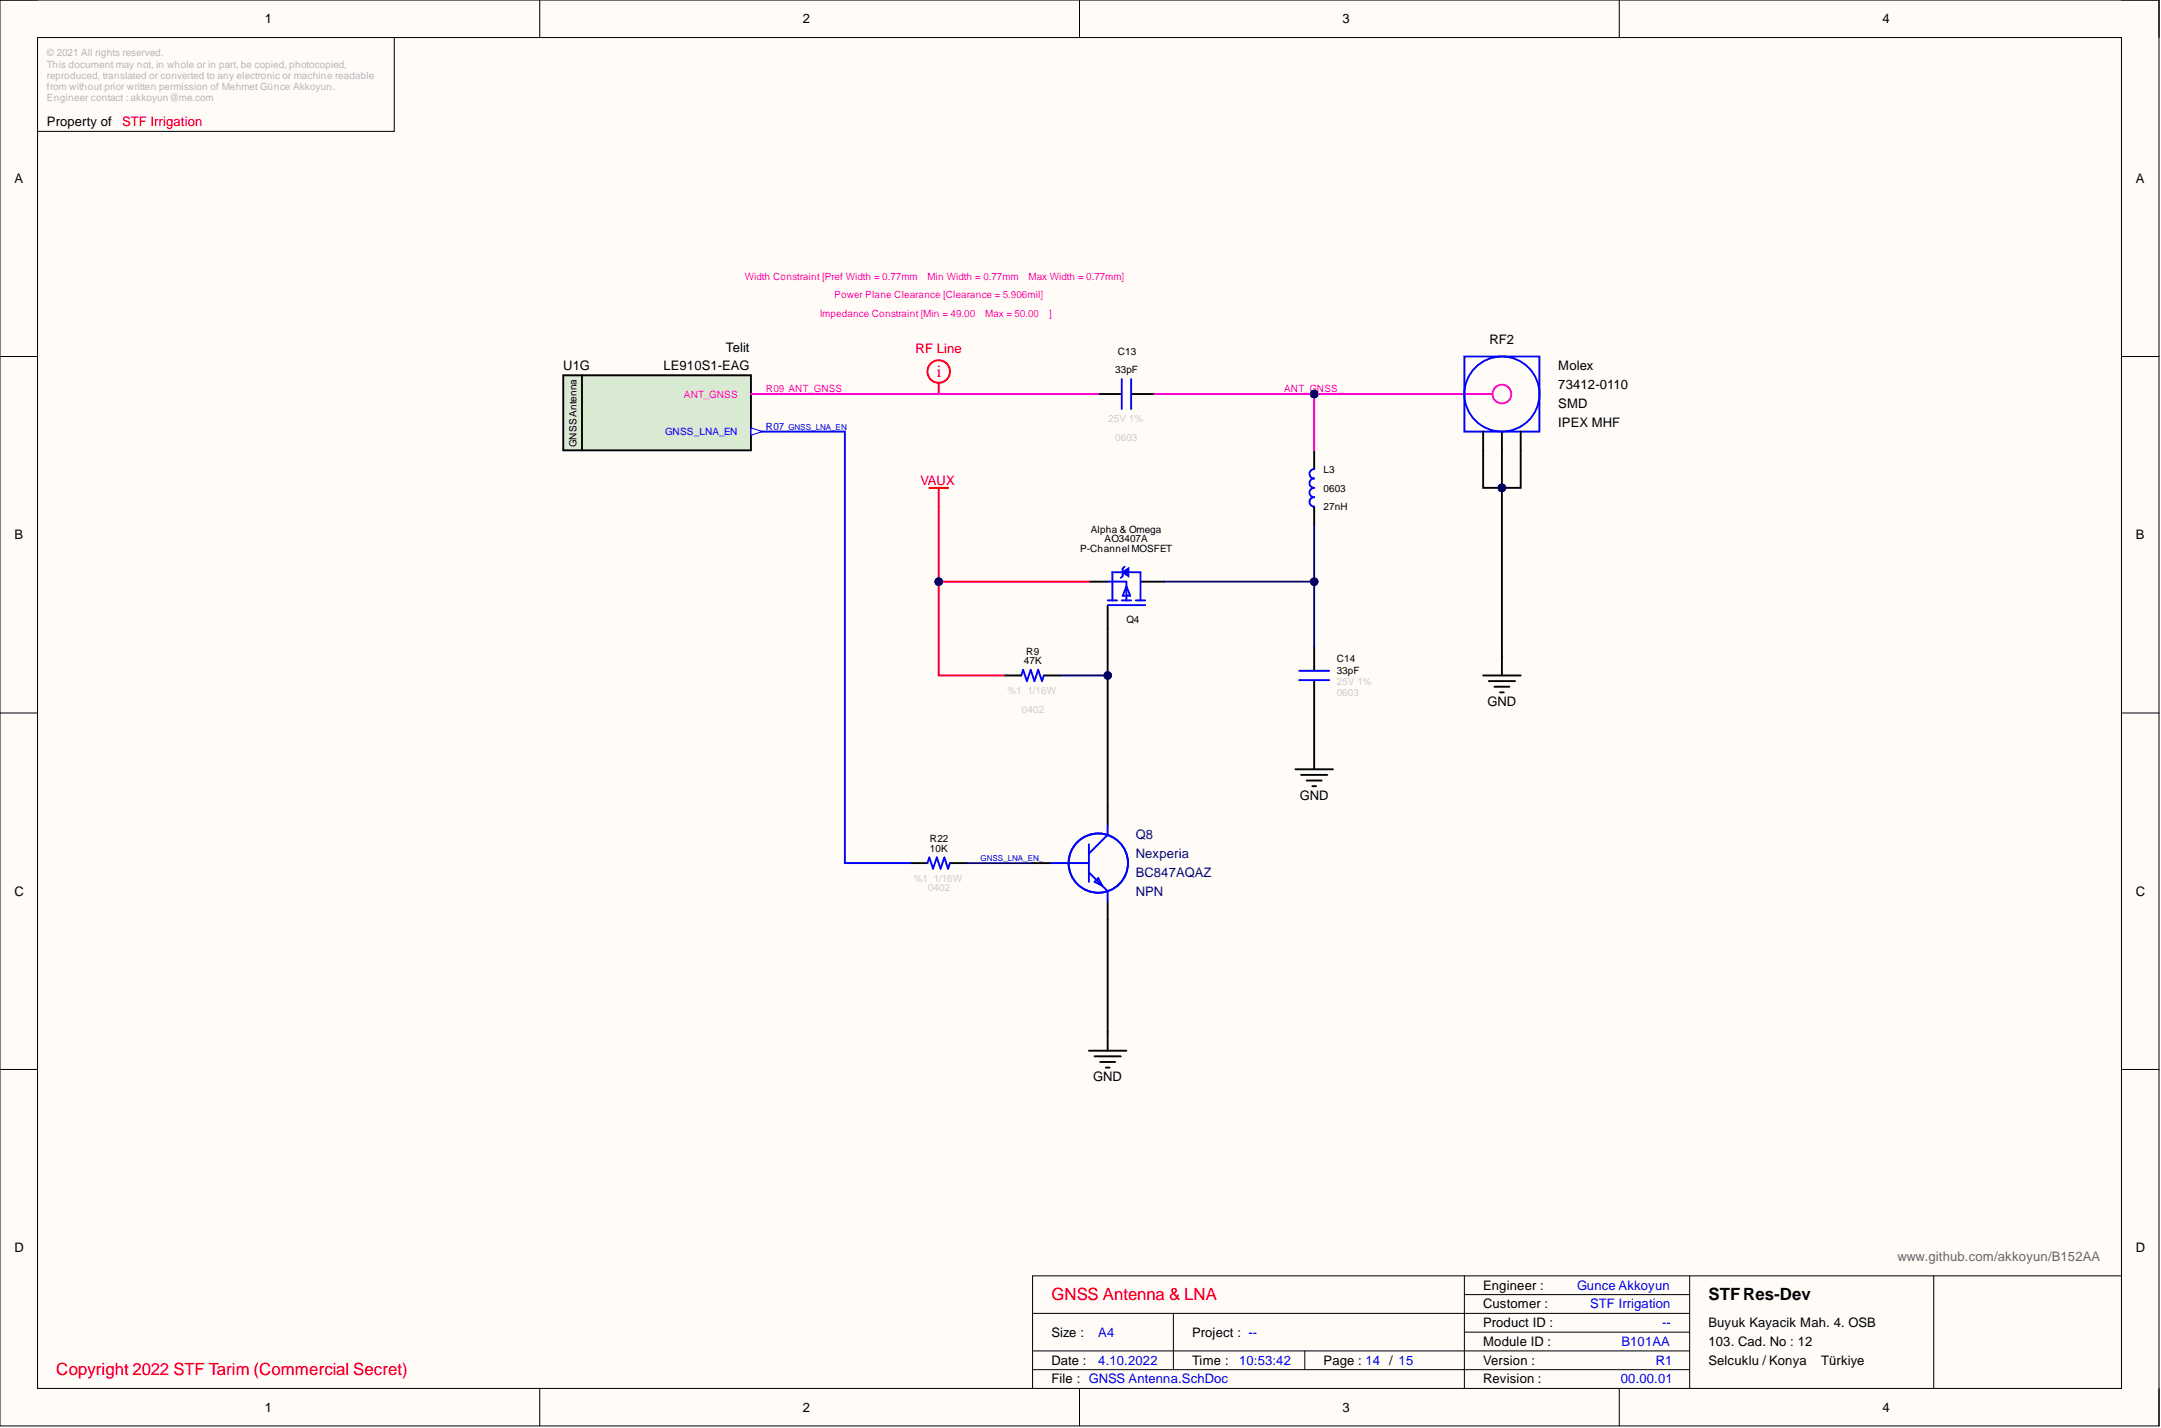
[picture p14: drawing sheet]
<svg xmlns="http://www.w3.org/2000/svg" width="292mm" height="193mm" viewBox="0 0 292 193" stroke-linecap="round" stroke-linejoin="round" font-family="sans-serif">
<defs><g id="words">
<g font-size="2.3" fill="#f00">
<text x="126.6" y="51">i</text>
<text x="142.1" y="175.7">GNSS Antenna &amp; LNA</text>
<text x="7.6" y="185.8">Copyright 2022 STF Tarim (Commercial Secret)</text>
</g>
<text font-size="2.3" x="230.9" y="175.7">STFRes-Dev</text>
<g font-size="1.8">
<text x="35.8" y="3.1">1</text>
<text x="108.5" y="3.1">2</text>
<text x="181.4" y="3.1">3</text>
<text x="254.4" y="3.1">4</text>
<text x="6.3" y="17.1">Property of</text>
<text x="1.9" y="24.7">A</text>
<text x="288.7" y="24.7">A</text>
<text x="98.1" y="47.5">Telit</text>
<text x="201.3" y="46.5">RF2</text>
<text x="76.1" y="50">U1G</text>
<text x="89.7" y="50">LE910S1-EAG</text>
<text x="210.6" y="52.6">73412-0110</text>
<text x="210.6" y="50">Molex</text>
<text x="210.6" y="57.6">IPEX MHF</text>
<text x="210.6" y="55.1">SMD</text>
<text x="1.9" y="72.9">B</text>
<text x="288.7" y="72.9">B</text>
<text x="201.1" y="95.4">GND</text>
<text x="175.7" y="108.1">GND</text>
<text x="1.9" y="121">C</text>
<text x="288.7" y="121">C</text>
<text x="147.8" y="146.1">GND</text>
<text x="1.9" y="169.2">D</text>
<text x="288.7" y="169.2">D</text>
<text x="200.5" y="174.3">Engineer :</text>
<text x="200.5" y="176.8">Customer :</text>
<text x="200.5" y="179.3">Product ID :</text>
<text x="230.9" y="179.3">Buyuk Kayacik Mah. 4. OSB</text>
<text x="142.1" y="184.4">Date :</text>
<text x="142.1" y="180.6">Size :</text>
<text x="161.1" y="184.4">Time :</text>
<text x="161.1" y="180.6">Project : --</text>
<text x="178.9" y="184.4">Page : 14 / 15</text>
<text x="200.5" y="181.9">Module ID :</text>
<text x="200.5" y="184.4">Version :</text>
<text x="230.9" y="181.9">103. Cad. No : 12</text>
<text x="230.9" y="184.4">Selcuklu / Konya</text>
<text x="246.2" y="184.4">Türkiye</text>
<text x="35.8" y="190.7">1</text>
<text x="108.5" y="190.7">2</text>
<text x="142.1" y="186.9">File : GNSS Antenna.SchDoc</text>
<text x="181.4" y="190.7">3</text>
<text x="200.5" y="186.9">Revision :</text>
<text x="254.4" y="190.7">4</text>
</g>
<g font-size="1.8" fill="#f00">
<text x="16.5" y="17.1">STF Irrigation</text>
<text x="123.8" y="47.8">RF Line</text>
<text x="124.4" y="65.5">VAUX</text>
</g>
<g font-size="1.8" fill="#000080">
<text x="153.5" y="113.4">Q8</text>
<text x="153.5" y="116">Nexperia</text>
<text x="153.5" y="118.5">BC847AQAZ</text>
<text x="153.5" y="121">NPN</text>
</g>
<text font-size="1.8" fill="#666" x="256.5" y="170.5">www.github.com/akkoyun/B152AA</text>
<g font-size="1.8" fill="#00f">
<text x="213.2" y="174.3">Gunce Akkoyun</text>
<text x="214.9" y="176.8">STF Irrigation</text>
<text x="224.7" y="179.3">--</text>
<text x="148.5" y="184.4">4.10.2022</text>
<text x="148.5" y="180.6">A4</text>
<text x="167.5" y="184.4">10:53:42</text>
<text x="219.2" y="181.9">B101AA</text>
<text x="223.8" y="184.4">R1</text>
<text x="219.1" y="186.9">00.00.01</text>
</g>
<g font-size="1.4" fill="#b7b7b7">
<text x="6.3" y="7.6">© 2021 All rights reserved.</text>
<text x="6.3" y="9.1">This document may not, in whole or in part, be copied, photocopied,</text>
<text x="6.3" y="10.7">reproduced, translated or converted to any electronic or machine readable</text>
<text x="6.3" y="12.2">from without prior written permission of Mehmet Günce Akkoyun.</text>
<text x="6.3" y="13.7">Engineer contact : akkoyun@me.com</text>
</g>
<g font-size="1.4" fill="#f0f">
<text x="100.7" y="37.8">Width Constraint [Pref Width = 0.77mm</text>
<text x="112.8" y="40.3">Power Plane Clearance [Clearance = 5.906mil]</text>
<text x="125.4" y="37.8">Min Width = 0.77mm</text>
<text x="139" y="37.8">Max Width = 0.77mm]</text>
<text x="110.8" y="42.9">Impedance Constraint [Min = 49.00</text>
<text x="133.2" y="42.9">Max = 50.00</text>
<text x="141.8" y="42.9">]</text>
<text x="92.5" y="53.8">ANT_GNSS</text>
<text x="103.5" y="53">R09 ANT_GNSS</text>
<text x="173.6" y="53">ANT_GNSS_</text>
</g>
<g font-size="1.4">
<text x="151.1" y="47.9">C13</text>
<text x="150.7" y="50.5">33pF</text>
<text x="178.9" y="63.9">L3</text>
<text x="178.9" y="66.4">0603</text>
<text x="178.9" y="69">27nH</text>
<text x="146" y="74.5">P-Channel MOSFET</text>
<text x="147.4" y="72">Alpha &amp; Omega</text>
<text x="149.3" y="73.3">AO3407A</text>
<text x="138.4" y="89.8">47K</text>
<text x="138.7" y="88.5">R9</text>
<text x="152.3" y="84.2">Q4</text>
<text x="180.7" y="89.5">C14</text>
<text x="180.7" y="91">33pF</text>
<text x="125.7" y="113.8">R22</text>
<text x="125.7" y="115.1">10K</text>
</g>
<g font-size="1.4" fill="#00f">
<text x="89.9" y="58.8">GNSS_LNA_EN</text>
<text x="103.5" y="58.1">R07</text>
</g>
<g font-size="1.4" fill="#ccc">
<text x="149.8" y="57.1">25V 1%</text>
<text x="150.7" y="59.6">0603</text>
<text x="136.2" y="93.8">%1</text>
<text x="138.9" y="93.8">1/16W</text>
<text x="180.7" y="94.1">0603</text>
<text x="180.7" y="92.5">25V 1%</text>
<text x="138.1" y="96.3">0402</text>
<text x="123.5" y="119.2">%1</text>
<text x="126.2" y="119.2">1/16W</text>
<text x="125.4" y="120.4">0402</text>
</g>
<text font-size="1.3" x="77.9" y="60.4" transform="rotate(-90 77.9 60.4)">GNSS Antenna</text>
<g font-size="1.1" fill="#00f">
<text x="106.6" y="58.1">GNSS_LNA_EN</text>
<text x="132.6" y="116.4">GNSS_LNA_EN_</text>
</g>
</g></defs>
<path d="M0 0h291.8v192.7h-291.8z" fill-rule="evenodd" fill="#fffcf8"/>
<path d="M0 0h291.8v192.7h-291.8z" fill="none" stroke="#000" stroke-width=".14"/>
<path d="M5.1 5.1h281.7v182.5h-281.7z" fill-rule="evenodd" fill="#fffcf8"/>
<g fill="none" stroke="#000" stroke-width=".14">
<path d="M0 0h5.1M5.1 5.1h281.7v182.5h-281.7zM53.3 5.1v12.7h-48.2M73 0v5.1M145.9 0v5.1M218.9 0v5.1M286.8 0h5v5.1M0 48.2h5.1M286.8 48.2h5M0 96.3h5.1M286.8 96.3h5M0 144.5h5.1"/>
<path d="M286.8 144.5h5M139.6 177.5h88.8M158.6 177.5v7.6M197.9 174.9h30.5M197.9 172.4v15.2M228.4 172.4v15.2M261.4 172.4v15.2M286.8 172.4h-147.2v15.2M73 187.6v5.1M139.6 182.6h88.8M139.6 185.1h88.8M145.9 187.6v5.1"/>
<path d="M176.4 182.6v2.5M197.9 180h30.5M218.9 187.6v5.1M291.8 187.6v5.1"/>
</g>
<path d="M76.1 50.7h25.4v10.2h-25.4z" fill-rule="evenodd" fill="#d9ead3"/>
<path d="M76.1 50.7h25.4v10.2h-25.4z" fill="none" stroke="#000" stroke-width=".25"/>
<path d="M101.5 53.2h5.1" fill="none" stroke="#f0f" stroke-width=".25"/>
<path d="M101.5 58.3h5.1" fill="none" stroke="#00f" stroke-width=".25"/>
<path d="M101.5 57.8l1.5 .5-1.5 .5z" fill="#f8fcff"/>
<path d="M101.5 57.8l1.5 .5-1.5 .5z" fill="none" stroke="#00f" stroke-width=".14"/>
<g fill="none" stroke="#000" stroke-width=".25">
<path d="M78.7 50.7v10.2M148.5 53.2h3M153 53.2h3.1M200.5 58.3v2.6M203 58.3v2.6M205.6 58.3v2.6M177.6 60.9v2.5M177.6 68.5v2.5M177.6 87.5v3M177.6 92v3.1M200.5 91.3h5.1M201.2 92h3.6"/>
<path d="M202 92.8h2M202.8 93.6h.5M203 88.7v2.6M123.1 116.6h2.3M128.4 116.6h2.3M139.6 116.6h2.5M149.7 109v2.6M175.1 104h5.1M175.9 104.7h3.5M176.6 105.5h2.1M177.4 106.2h.5M177.6 101.4v2.6"/>
<path d="M149.7 121.7v2.5M149.7 139.4v2.6M147.2 142h5.1M147.9 142.7h3.6M148.7 143.5h2M149.5 144.3h.5"/>
</g>
<g fill="none" stroke="#f0f" stroke-width=".25">
<path d="M194.1 53.2h7.6"/>
<circle cx="203" cy="53.2" r="1.27"/>
</g>
<g fill="none" stroke="#00f" stroke-width=".25">
<path d="M151.6 51.2v4.1M152.9 51.2v4.1M197.9 48.2h10.2v10.1h-10.2zM177.6 63.4a.63 .63 0 0 0-.6 .6 .63 .63 0 0 0 .6 .7 .63 .63 0 0 0-.6 .6 .63 .63 0 0 0 .6 .6 .63 .63 0 0 0-.6 .7 .63 .63 0 0 0 .6 .6 .63 .63 0 0 0-.6 .6 .63 .63 0 0 0 .6 .7M175.6 90.6h4.1M175.6 91.9h4.1M125.4 116.6l.2-.7 .5 1.5 .5-1.5 .5 1.5 .5-1.5 .6 1.5 .2-.8M142.1 116.6h5.1M147.2 114.1v5.1M147.2 117.9l2.5 2.5v1.3M147.9 119.2l.6-.5 .5 1zM149.7 111.6v1.2l-2.5 2.6"/>
<circle cx="203" cy="53.2" r="5.1"/>
<circle cx="148.5" cy="116.6" r="4"/>
</g>
<g fill="none" stroke="#f00" stroke-width=".25">
<path d="M126.9 51.7v1.5M125.6 65.9h2.6M126.9 65.9v2.6"/>
<circle cx="126.9" cy="50.2" r="1.52"/>
</g>
<circle cx="177.6" cy="53.2" r=".51" fill="#000080"/>
<circle cx="177.6" cy="53.2" r=".51" fill="none" stroke="#000080" stroke-width=".14"/>
<path d="M147.2 78.6h2.5M154.3 78.6h3M135.8 91.3h2.2M141.1 91.3h2.3M149.7 81.9v3" fill="none" stroke="#000" stroke-width=".25"/>
<path d="M150.4 77.3v3.8M152 76.6l-.2 .2v1l-.3 .3M152.3 78.6v2.5M152.3 79.2l.5 1.3h-1zM154.2 77.3v3.8M138 91.3l.3-.8 .5 1.5 .5-1.5 .5 1.5 .5-1.5 .5 1.5 .3-.7M149.7 81.8h5.1M149.7 81.1h1.3M151.6 81.1h1.3M153.5 81.1h1.3" fill="none" stroke="#00f" stroke-width=".25"/>
<path d="M151.8 77.3l.7-.5v1z" fill="#00f"/>
<path d="M149.7 78.6h2.6M150.4 77.3h3.8M151.8 77.3l.7-.5v1z" fill="none" stroke="#00f" stroke-width=".25"/>
<path d="M200.5 60.9v5h2.5" fill="none" stroke="#000" stroke-width=".25"/>
<circle cx="203" cy="65.9" r=".51" fill="#000080"/>
<circle cx="203" cy="65.9" r=".51" fill="none" stroke="#000080" stroke-width=".14"/>
<path d="M205.6 60.9v5h-2.6" fill="none" stroke="#000" stroke-width=".25"/>
<circle cx="203" cy="65.9" r=".51" fill="#000080"/>
<circle cx="203" cy="65.9" r=".51" fill="none" stroke="#000080" stroke-width=".14"/>
<path d="M177.6 53.2v7.7" fill="none" stroke="#f0f" stroke-width=".25"/>
<circle cx="177.6" cy="53.2" r=".51" fill="#000080"/>
<circle cx="177.6" cy="53.2" r=".51" fill="none" stroke="#000080" stroke-width=".14"/>
<path d="M156.1 53.2h38" fill="none" stroke="#f0f" stroke-width=".25"/>
<circle cx="177.6" cy="53.2" r=".51" fill="#000080"/>
<circle cx="177.6" cy="53.2" r=".51" fill="none" stroke="#000080" stroke-width=".14"/>
<path d="M203 60.9v27.8" fill="none" stroke="#000" stroke-width=".25"/>
<circle cx="203" cy="65.9" r=".51" fill="#000080"/>
<circle cx="203" cy="65.9" r=".51" fill="none" stroke="#000080" stroke-width=".14"/>
<path d="M177.6 71v16.5" fill="none" stroke="#000080" stroke-width=".25"/>
<circle cx="177.6" cy="78.6" r=".51" fill="#000080"/>
<circle cx="177.6" cy="78.6" r=".51" fill="none" stroke="#000080" stroke-width=".14"/>
<path d="M177.6 95.1v6.3M149.7 124.2v15.2" fill="none" stroke="#000" stroke-width=".25"/>
<path d="M157.3 78.6h20.3" fill="none" stroke="#000080" stroke-width=".25"/>
<circle cx="177.6" cy="78.6" r=".51" fill="#000080"/>
<circle cx="177.6" cy="78.6" r=".51" fill="none" stroke="#000080" stroke-width=".14"/>
<path d="M130.7 116.6h8.9" fill="none" stroke="#000080" stroke-width=".25"/>
<path d="M126.9 68.5v10.1h20.3" fill="none" stroke="#f00" stroke-width=".25"/>
<circle cx="126.9" cy="78.6" r=".51" fill="#000080"/>
<circle cx="126.9" cy="78.6" r=".51" fill="none" stroke="#000080" stroke-width=".14"/>
<path d="M106.6 58.3h7.6v58.3h8.9" fill="none" stroke="#00f" stroke-width=".25"/>
<path d="M106.6 53.2h41.9" fill="none" stroke="#f0f" stroke-width=".25"/>
<path d="M143.4 91.3h6.3" fill="none" stroke="#000080" stroke-width=".25"/>
<circle cx="149.7" cy="91.3" r=".51" fill="#000080"/>
<circle cx="149.7" cy="91.3" r=".51" fill="none" stroke="#000080" stroke-width=".14"/>
<path d="M126.9 78.6v12.7h8.9" fill="none" stroke="#f00" stroke-width=".25"/>
<circle cx="126.9" cy="78.6" r=".51" fill="#000080"/>
<circle cx="126.9" cy="78.6" r=".51" fill="none" stroke="#000080" stroke-width=".14"/>
<path d="M149.7 84.9v24.1" fill="none" stroke="#000" stroke-width=".25"/>
<circle cx="149.7" cy="91.3" r=".51" fill="#000080"/>
<circle cx="149.7" cy="91.3" r=".51" fill="none" stroke="#000080" stroke-width=".14"/>
<use href="#words"/>
</svg>
